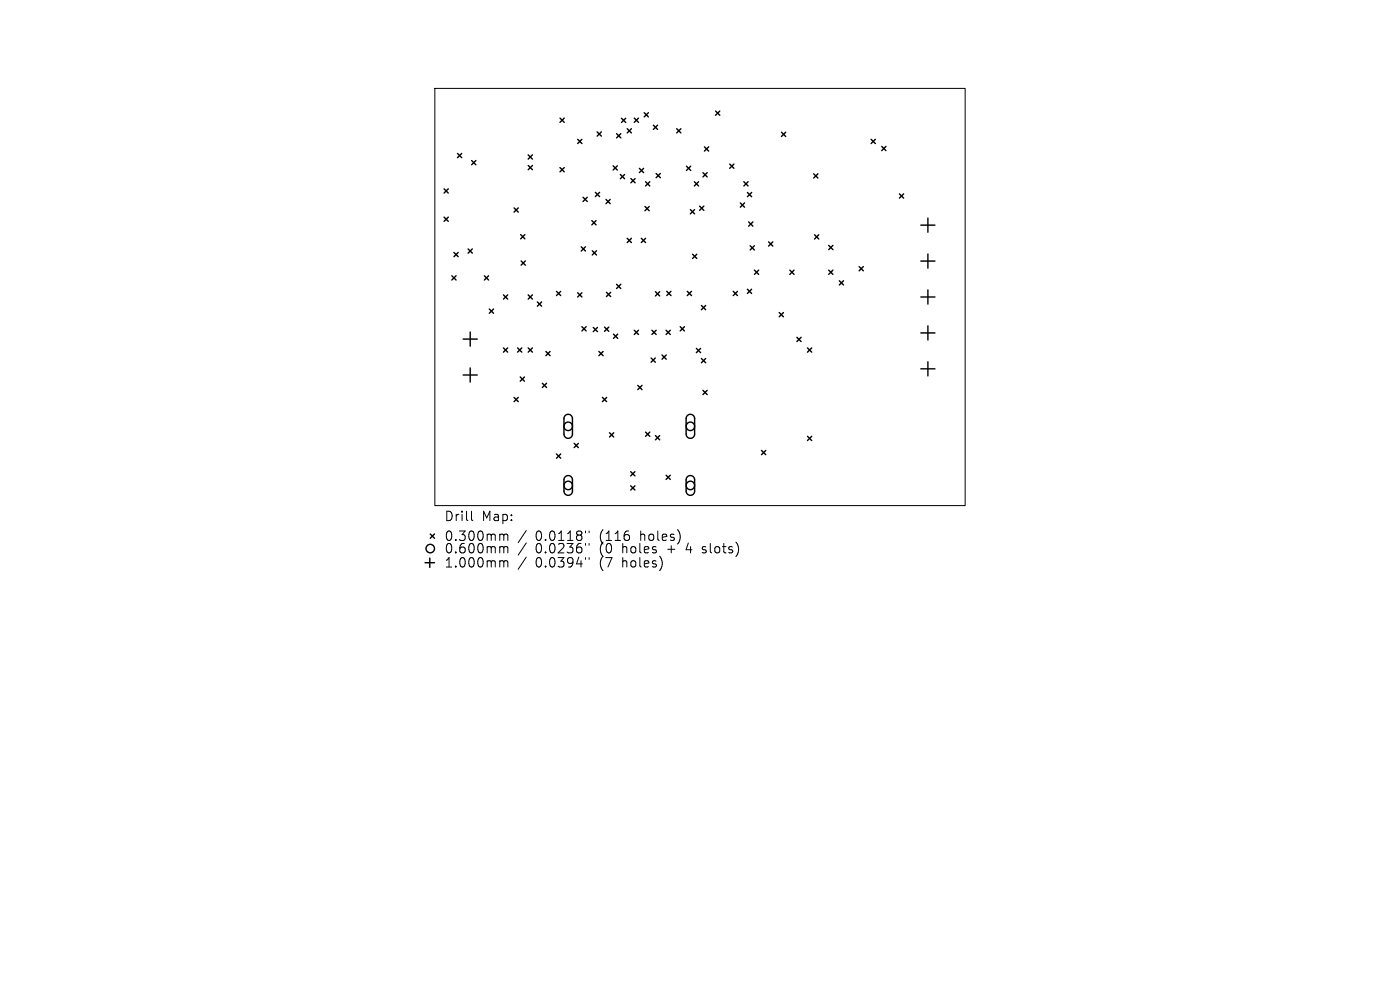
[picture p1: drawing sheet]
<svg xmlns="http://www.w3.org/2000/svg" width="297mm" height="210mm" viewBox="0 0 297 210" stroke-linecap="round" stroke-linejoin="round" font-family="sans-serif">
<defs><g id="words">
<g font-size="2.8">
<text x="94.2" y="110.8">Drill</text>
<text x="102.2" y="110.8">Map:</text>
<text x="94.2" y="115">0.300mm</text>
<text x="94.2" y="117.7">0.600mm</text>
<text x="113.6" y="115">0.0118&quot;</text>
<text x="113.6" y="117.7">0.0236&quot;</text>
<text x="127.3" y="115">(116</text>
<text x="127.3" y="117.7">(0</text>
<text x="132.3" y="117.7">holes</text>
<text x="136.1" y="115">holes)</text>
<text x="142" y="117.7">+</text>
<text x="146.2" y="117.7">4</text>
<text x="149.9" y="117.7">slots)</text>
<text x="94.2" y="120.7">1.000mm</text>
<text x="113.6" y="120.7">0.0394&quot;</text>
<text x="127.3" y="120.7">(7</text>
<text x="132.3" y="120.7">holes)</text>
</g>
</g></defs>
<g fill="none" stroke="#000" stroke-width=".21">
<path d="M92.3 18.8h112.5v88.5h-112.5zM100 108.4v1.8l.3 .2M106.3 113.3l.5 .1 .1 .2M106.3 115.9h.3l.3 .3M106.3 118.9l.5 .1 .1 .2M106.9 113.6l.3-.3 .4 .1 .1 1.2M106.9 113.6v1M106.9 116.2v1.1M106.9 119.2v1.1M106.9 116.2l.3-.3 .4 .1 .1 1.3M106.9 119.2l.3-.3 .4 .1 .1 1.3M111.6 112.5l-1.7 2.6"/>
<path d="M111.6 115.2l-1.7 2.6M111.6 118.2l-1.7 2.6M124.2 112.6v.4M124.2 115.3v.4M124.2 118.3v.4M125 112.6v.4M125 115.3v.4M125 118.3v.4M149 117.2l.2 .1M149.1 116v.5"/>
</g>
<g fill="none" stroke="#000" stroke-width=".3">
<path d="M97.1 32.6l.9 .9M98 32.6l-.9 .9M100.1 34.1l.9 .9M101 34.1l-.9 .9M112.1 32.9l.9 .9M112.1 35.1l.9 .9M113 32.9l-.9 .9M113 35.1l-.9 .9M118.8 25.1l.9 .9M118.8 35.6l.9 .9M119.7 35.6l-.9 .9M119.7 25.1l-.9 .9"/>
<path d="M122.6 29.6l.9 .9M123.5 29.6l-.9 .9M126.7 28l.9 .9M127.6 28l-.9 .9M130.1 35.2l.9 .9M130.8 28.4l.9 .9M131 35.2l-.9 .9M131.6 37l.9 .9M131.7 28.4l-.9 .9M131.8 25.1l.9 .9M132.5 37l-.9 .9M132.7 25.1l-.9 .9"/>
<path d="M133.1 27.3l.9 .9M133.8 37.9l.9 .9M134 27.3l-.9 .9M134.6 25.1l.9 .9M134.7 37.9l-.9 .9M135.5 25.1l-.9 .9M135.6 35.7l.9 .9M136.5 35.7l-.9 .9M136.7 23.9l.9 .9M137 38.6l.9 .9M137.6 23.9l-.9 .9M137.9 38.6l-.9 .9"/>
<path d="M138.6 26.6l.9 .9M139.2 36.8l.9 .9M139.5 26.6l-.9 .9M140.1 36.8l-.9 .9M143.6 27.3l.9 .9M144.5 27.3l-.9 .9M145.6 35.3l.9 .9M146.5 35.3l-.9 .9M147.3 38.6l.9 .9M148.2 38.6l-.9 .9M149.1 36.6l.9 .9M149.4 31.2l.9 .9"/>
<path d="M150 36.6l-.9 .9M150.3 31.2l-.9 .9M151.8 23.6l.9 .9M152.7 23.6l-.9 .9M154.8 34.8l.9 .9M155.7 34.8l-.9 .9M157.8 38.6l.9 .9M158.7 38.6l-.9 .9M165.8 28l.9 .9M166.7 28l-.9 .9M172.6 36.9l.9 .9M173.5 36.9l-.9 .9"/>
<path d="M184.8 29.6l.9 .9M185.7 29.6l-.9 .9M187.1 31.1l.9 .9M188 31.1l-.9 .9M94.2 40.1l.9 .9M94.2 46.1l.9 .9M95.1 40.1l-.9 .9M95.1 46.1l-.9 .9M95.9 58.5l.9 .9M96.3 53.6l.9 .9M96.8 58.5l-.9 .9M97.2 53.6l-.9 .9"/>
<path d="M99.3 52.8l.9 .9M100.2 52.8l-.9 .9M102.8 58.5l.9 .9M103.7 58.5l-.9 .9M109.1 44.1l.9 .9M110 44.1l-.9 .9M110.5 49.8l.9 .9M110.6 55.4l.9 .9M111.4 49.8l-.9 .9M111.5 55.4l-.9 .9M123.3 52.4l.9 .9M123.7 41.8l.9 .9"/>
<path d="M124.2 52.4l-.9 .9M124.6 41.8l-.9 .9M125.6 46.8l.9 .9M125.6 53.2l.9 .9M126.3 40.8l.9 .9M126.5 46.8l-.9 .9M126.5 53.2l-.9 .9M127.2 40.8l-.9 .9M128.6 42.3l.9 .9M129.5 42.3l-.9 .9M133.1 50.6l.9 .9M134 50.6l-.9 .9"/>
<path d="M136.1 50.6l.9 .9M136.8 43.8l.9 .9M137 50.6l-.9 .9M137.7 43.8l-.9 .9M146.5 44.5l.9 .9M146.9 53.9l.9 .9M147.4 44.5l-.9 .9M147.8 53.9l-.9 .9M148.4 43.7l.9 .9M149.3 43.7l-.9 .9M157.1 43.1l.9 .9M158 43.1l-.9 .9"/>
<path d="M158.6 40.8l.9 .9M158.8 47.1l.9 .9M159.1 52.1l.9 .9M159.5 40.8l-.9 .9M159.7 47.1l-.9 .9M160 52.1l-.9 .9M160.1 57.3l.9 .9M161 57.3l-.9 .9M163.1 51.3l.9 .9M164 51.3l-.9 .9M167.6 57.3l.9 .9M168.5 57.3l-.9 .9"/>
<path d="M172.8 49.8l.9 .9M173.7 49.8l-.9 .9M175.8 52.1l.9 .9M175.8 57.3l.9 .9M176.7 52.1l-.9 .9M176.7 57.3l-.9 .9M178.1 59.6l.9 .9M179 59.6l-.9 .9M182.3 56.6l.9 .9M183.2 56.6l-.9 .9M190.8 41.1l.9 .9M191.7 41.1l-.9 .9"/>
<path d="M195.3 47.8h3M195.3 55.4h3M196.8 46.3v3M196.8 53.9v3M98.3 71.9h3M98.3 79.5h3M99.8 70.4v3M99.8 78v3M103.8 65.6l.9 .9M104.7 65.6l-.9 .9M106.8 62.6l.9 .9M106.8 73.8l.9 .9"/>
<path d="M107.7 62.6l-.9 .9M107.7 73.8l-.9 .9M109.8 73.8l.9 .9M110.4 80l.9 .9M110.7 73.8l-.9 .9M111.3 80l-.9 .9M112.1 62.6l.9 .9M112.1 73.8l.9 .9M113 62.6l-.9 .9M113 73.8l-.9 .9M114 64.1l.9 .9M114.9 64.1l-.9 .9"/>
<path d="M115.8 74.6l.9 .9M116.7 74.6l-.9 .9M118.1 61.8l.9 .9M119 61.8l-.9 .9M122.6 62.1l.9 .9M123.4 69.3l.9 .9M123.5 62.1l-.9 .9M124.3 69.3l-.9 .9M125.9 69.5l.9 .9M126.8 69.5l-.9 .9M127.1 74.6l.9 .9M128 74.6l-.9 .9"/>
<path d="M128.3 69.4l.9 .9M128.7 62l.9 .9M129.2 69.4l-.9 .9M129.6 62l-.9 .9M130.1 70.9l.9 .9M130.8 60.3l.9 .9M131 70.9l-.9 .9M131.7 60.3l-.9 .9M134.6 70.1l.9 .9M135.5 70.1l-.9 .9M138.1 75.9l.9 .9M138.3 70.1l.9 .9"/>
<path d="M139 75.9l-.9 .9M139 61.9l.9 .9M139.2 70.1l-.9 .9M139.9 61.9l-.9 .9M140.4 75.3l.9 .9M141.3 70.1l.9 .9M141.3 75.3l-.9 .9M141.4 61.8l.9 .9M142.2 70.1l-.9 .9M142.3 61.8l-.9 .9M144.3 69.3l.9 .9M145.2 69.3l-.9 .9"/>
<path d="M145.8 61.8l.9 .9M146.7 61.8l-.9 .9M147.7 73.9l.9 .9M148.6 73.9l-.9 .9M148.8 64.8l.9 .9M148.8 76.1l.9 .9M149.7 64.8l-.9 .9M149.7 76.1l-.9 .9M155.6 61.8l.9 .9M156.5 61.8l-.9 .9M158.6 61.4l.9 .9M159.5 61.4l-.9 .9"/>
<path d="M165.3 66.3l.9 .9M166.2 66.3l-.9 .9M169.1 71.6l.9 .9M170 71.6l-.9 .9M171.3 73.8l.9 .9M172.2 73.8l-.9 .9M195.3 63h3M195.3 70.6h3M195.3 78.2h3M196.8 61.5v3M196.8 69.1v3M196.8 76.7v3"/>
<path d="M109.1 84.3l.9 .9M110 84.3l-.9 .9M115.1 81.3l.9 .9M116 81.3l-.9 .9M118.1 96.3l.9 .9M119 96.3l-.9 .9M119.9 88.2a.9 .9 0 0 1 1-.2 .9 .9 0 0 1 .5 .8v3.3a.9 .9 0 0 1-.9 .9 .9 .9 0 0 1-.9-.9v-3.4zM121.8 94.1l.9 .9M122.7 94.1l-.9 .9M127.8 84.3l.9 .9M128.7 84.3l-.9 .9M129.3 91.8l.9 .9"/>
<path d="M130.2 91.8l-.9 .9M135.3 81.8l.9 .9M136.2 81.8l-.9 .9M137 91.7l.9 .9M137.9 91.7l-.9 .9M139.1 92.4l.9 .9M140 92.4l-.9 .9M145.8 88.2a.9 .9 0 0 1 1-.2 .9 .9 0 0 1 .6 .8v3.3a.9 .9 0 0 1-.9 .9 .9 .9 0 0 1-.9-.9v-3.4zM149.1 82.8l.9 .9M150 82.8l-.9 .9M161.6 95.6l.9 .9M162.5 95.6l-.9 .9"/>
<path d="M171.3 92.6l.9 .9M172.2 92.6l-.9 .9M90.2 119.4h2M91.2 118.4v2M91.3 113.3l.9 .9M92.2 113.3l-.9 .9M119.9 101.1a.9 .9 0 0 1 1-.2 .9 .9 0 0 1 .5 .9v2.4a.9 .9 0 0 1-.9 .9 .9 .9 0 0 1-.9-.9v-2.5zM133.8 100.1l.9 .9M133.8 103.1l.9 .9M134.7 100.1l-.9 .9M134.7 103.1l-.9 .9M141.3 100.8l.9 .9"/>
<path d="M142.2 100.8l-.9 .9M145.8 101.1a.9 .9 0 0 1 1-.2 .9 .9 0 0 1 .6 .9v2.4a.9 .9 0 0 1-.9 .9 .9 .9 0 0 1-.9-.9v-2.5z"/>
<circle cx="120.5" cy="90.4" r=".9"/>
<circle cx="146.5" cy="90.4" r=".9"/>
<circle cx="91.3" cy="116.4" r=".9"/>
<circle cx="120.5" cy="103" r=".9"/>
<circle cx="146.5" cy="103" r=".9"/>
</g>
<use href="#words"/>
</svg>
